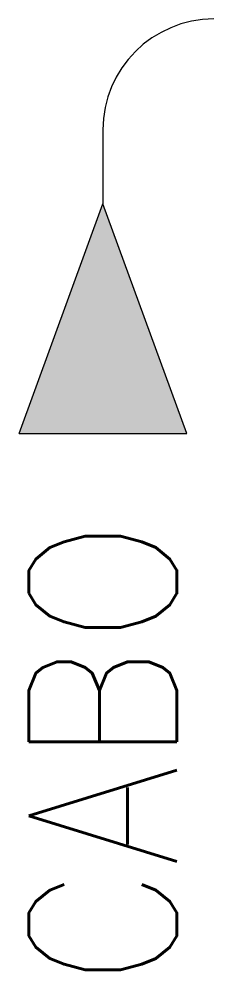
# Model space of a CAD drawing. Extents: x 96.1 to 98.2, y 217.1 to 227.3.
import ezdxf
from ezdxf.enums import TextEntityAlignment as Align

# ---------------------------------------------------------------- set-up
doc = ezdxf.new("R2010")
doc.units = 0
doc.header["$MEASUREMENT"] = 0
doc.layers.get('0').update_dxf_attribs({"linetype": 'CONTINUOUS'})
doc.styles.add('ROMANS', font='romans')

msp = doc.modelspace()

# ---------------------------------------------------------------- linework, layer by layer
at = {"color": 7}
for p, q in [((96.981, 226.143), (96.981, 225.343)), ((96.075, 222.859), (96.981, 225.343)), ((97.887, 222.859), (96.981, 225.343)), ((96.075, 222.859), (97.887, 222.859))]:
    msp.add_line(p, q, dxfattribs=at)
msp.add_arc((98.181, 226.143), 1.2, 90, 180, dxfattribs=at)
msp.add_solid([(96.981, 225.343), (96.075, 222.859), (97.887, 222.859)], dxfattribs=at)

# ---------------------------------------------------------------- texts
at = {"color": 7, "lineweight": -3, "style": 'ROMANS', "width": 0.9}
msp.add_attdef('CABO', text='', height=1.6, rotation=90, dxfattribs=at).set_placement((96.981, 221.935), align=Align.MIDDLE_RIGHT)

doc.saveas('drawing.dxf')
